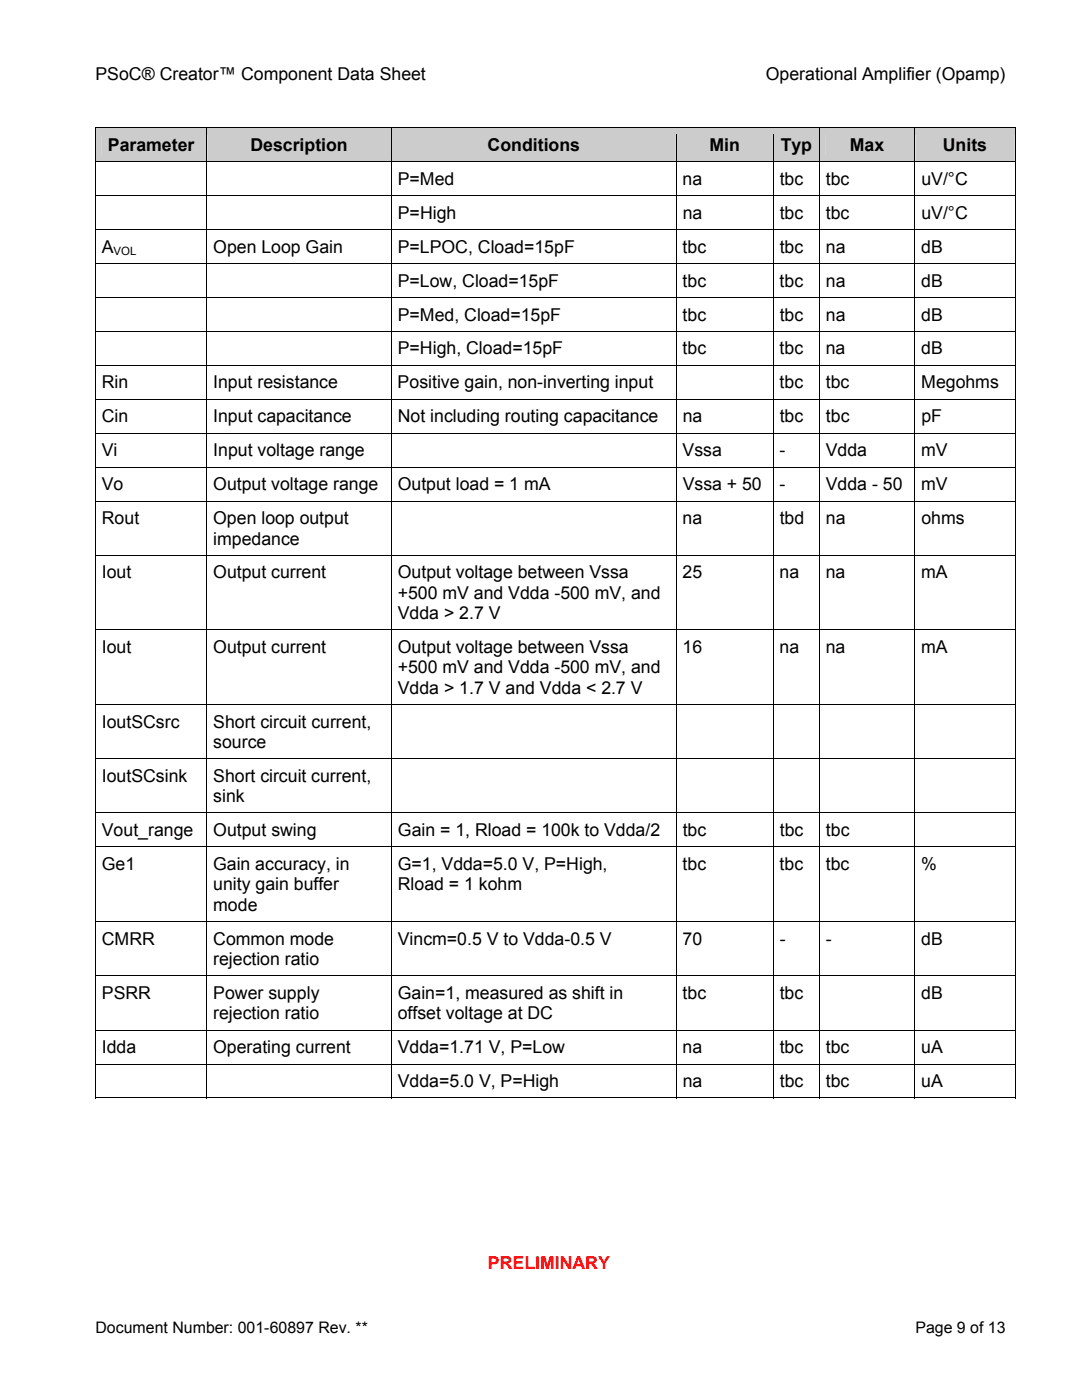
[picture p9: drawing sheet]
<svg xmlns="http://www.w3.org/2000/svg" width="216mm" height="279mm" viewBox="0 0 216 279" stroke-linecap="round" stroke-linejoin="round" font-family="sans-serif">
<defs><g id="words">
<g font-size="3.5">
<text x="19" y="16">PSoC® Creator™ Component Data Sheet</text>
<text x="152.8" y="16">Operational Amplifier (Opamp)</text>
<text x="21.5" y="30.1">Parameter</text>
<text x="50" y="30.1">Description</text>
<text x="97.3" y="30.1">Conditions</text>
<text x="141.6" y="30.1">Min</text>
<text x="155.8" y="30.1">Typ</text>
<text x="169.6" y="30.1">Max</text>
<text x="188.1" y="30.1">Units</text>
<text x="79.4" y="36.9">P=Med</text>
<text x="136.2" y="36.9">na</text>
<text x="155.6" y="36.9">tbc</text>
<text x="164.8" y="36.9">tbc</text>
<text x="183.8" y="36.9">uV/°C</text>
<text x="79.4" y="43.6">P=High</text>
<text x="136.2" y="43.6">na</text>
<text x="155.6" y="43.6">tbc</text>
<text x="164.8" y="43.6">tbc</text>
<text x="183.8" y="43.6">uV/°C</text>
<text x="20.3" y="50.4">A</text>
<text x="42.5" y="50.4">Open Loop Gain</text>
<text x="79.4" y="50.4">P=LPOC, Cload=15pF</text>
<text x="136.2" y="50.4">tbc</text>
<text x="155.6" y="50.4">tbc</text>
<text x="164.8" y="50.4">na</text>
<text x="183.8" y="50.4">dB</text>
<text x="79.4" y="57.2">P=Low, Cload=15pF</text>
<text x="136.2" y="57.2">tbc</text>
<text x="155.6" y="57.2">tbc</text>
<text x="164.8" y="57.2">na</text>
<text x="183.8" y="57.2">dB</text>
<text x="79.4" y="64">P=Med, Cload=15pF</text>
<text x="136.2" y="64">tbc</text>
<text x="155.6" y="64">tbc</text>
<text x="164.8" y="64">na</text>
<text x="183.8" y="64">dB</text>
<text x="79.4" y="70.7">P=High, Cload=15pF</text>
<text x="136.2" y="70.7">tbc</text>
<text x="155.6" y="70.7">tbc</text>
<text x="164.8" y="70.7">na</text>
<text x="183.8" y="70.7">dB</text>
<text x="20.3" y="77.5">Rin</text>
<text x="42.5" y="77.5">Input resistance</text>
<text x="79.3" y="77.5">Positive gain, non-inverting input</text>
<text x="155.6" y="77.5">tbc</text>
<text x="164.8" y="77.5">tbc</text>
<text x="183.8" y="77.5">Megohms</text>
<text x="20.3" y="84.3">Cin</text>
<text x="42.5" y="84.3">Input capacitance</text>
<text x="79.4" y="84.3">Not including routing capacitance</text>
<text x="136.2" y="84.3">na</text>
<text x="155.6" y="84.3">tbc</text>
<text x="164.8" y="84.3">tbc</text>
<text x="183.8" y="84.3">pF</text>
<text x="20.3" y="91.1">Vi</text>
<text x="42.6" y="91.1">Input voltage range</text>
<text x="136.2" y="91.1">Vssa</text>
<text x="155.6" y="91.1">-</text>
<text x="164.8" y="91.1">Vdda</text>
<text x="183.8" y="91.1">mV</text>
<text x="20.3" y="97.8">Vo</text>
<text x="42.5" y="97.8">Output voltage range</text>
<text x="79.4" y="97.8">Output load = 1 mA</text>
<text x="136.2" y="97.8">Vssa + 50</text>
<text x="155.6" y="97.8">-</text>
<text x="164.8" y="97.8">Vdda - 50</text>
<text x="183.8" y="97.8">mV</text>
<text x="20.3" y="104.6">Rout</text>
<text x="42.5" y="104.6">Open loop output</text>
<text x="136.2" y="104.6">na</text>
<text x="155.6" y="104.6">tbd</text>
<text x="164.8" y="104.6">na</text>
<text x="183.8" y="104.6">ohms</text>
<text x="42.5" y="108.7">impedance</text>
<text x="20.3" y="115.4">Iout</text>
<text x="42.6" y="115.4">Output current</text>
<text x="79.4" y="115.4">Output voltage between Vssa</text>
<text x="79.4" y="119.5">+500 mV and Vdda -500 mV, and</text>
<text x="136.2" y="115.4">25</text>
<text x="155.6" y="115.4">na</text>
<text x="164.8" y="115.4">na</text>
<text x="183.8" y="115.4">mA</text>
<text x="79.4" y="123.5">Vdda &gt; 2.7 V</text>
<text x="20.3" y="130.3">Iout</text>
<text x="42.6" y="130.3">Output current</text>
<text x="79.4" y="130.3">Output voltage between Vssa</text>
<text x="136.2" y="130.3">16</text>
<text x="155.6" y="130.3">na</text>
<text x="164.8" y="130.3">na</text>
<text x="183.8" y="130.3">mA</text>
<text x="79.4" y="134.4">+500 mV and Vdda -500 mV, and</text>
<text x="79.4" y="138.4">Vdda &gt; 1.7 V and Vdda &lt; 2.7 V</text>
<text x="20.3" y="145.2">IoutSCsrc</text>
<text x="42.5" y="149.3">source</text>
<text x="42.5" y="145.2">Short circuit current,</text>
<text x="20.3" y="156">IoutSCsink</text>
<text x="42.5" y="156">Short circuit current,</text>
<text x="42.5" y="160.1">sink</text>
<text x="20.3" y="166.9">Vout_range</text>
<text x="42.5" y="166.9">Output swing</text>
<text x="79.4" y="166.9">Gain = 1, Rload = 100k to Vdda/2</text>
<text x="136.2" y="166.9">tbc</text>
<text x="155.6" y="166.9">tbc</text>
<text x="164.8" y="166.9">tbc</text>
<text x="20.3" y="173.6">Ge1</text>
<text x="42.5" y="173.6">Gain accuracy, in</text>
<text x="79.4" y="173.6">G=1, Vdda=5.0 V, P=High,</text>
<text x="136.2" y="173.6">tbc</text>
<text x="155.6" y="173.6">tbc</text>
<text x="164.8" y="173.6">tbc</text>
<text x="183.8" y="173.6">%</text>
<text x="42.5" y="177.7">unity gain buffer</text>
<text x="79.4" y="177.7">Rload = 1 kohm</text>
<text x="42.5" y="181.8">mode</text>
<text x="20.3" y="188.5">CMRR</text>
<text x="42.5" y="188.5">Common mode</text>
<text x="79.4" y="188.5">Vincm=0.5 V to Vdda-0.5 V</text>
<text x="136.2" y="188.5">70</text>
<text x="155.6" y="188.5">-</text>
<text x="164.8" y="188.5">-</text>
<text x="183.8" y="188.5">dB</text>
<text x="42.5" y="192.6">rejection ratio</text>
<text x="20.3" y="199.3">PSRR</text>
<text x="42.5" y="203.4">rejection ratio</text>
<text x="42.6" y="199.3">Power supply</text>
<text x="79.4" y="199.3">Gain=1, measured as shift in</text>
<text x="79.4" y="203.4">offset voltage at DC</text>
<text x="136.2" y="199.3">tbc</text>
<text x="155.6" y="199.3">tbc</text>
<text x="183.8" y="199.3">dB</text>
<text x="20.3" y="210.2">Idda</text>
<text x="42.5" y="210.2">Operating current</text>
<text x="79.4" y="210.2">Vdda=1.71 V, P=Low</text>
<text x="136.2" y="210.2">na</text>
<text x="155.6" y="210.2">tbc</text>
<text x="164.8" y="210.2">tbc</text>
<text x="183.8" y="210.2">uA</text>
<text x="79.4" y="217">Vdda=5.0 V, P=High</text>
<text x="136.2" y="217">na</text>
<text x="155.6" y="217">tbc</text>
<text x="164.8" y="217">tbc</text>
<text x="183.8" y="217">uA</text>
</g>
<text font-size="3.5" fill="#f00" x="97.4" y="253.3">PRELIMINARY</text>
<g font-size="3.2">
<text x="19" y="266">Document Number: 001-60897 Rev. **</text>
<text x="182.7" y="266">Page 9 of 13</text>
</g>
<text font-size="2.3" x="22.7" y="50.9">VOL</text>
</g></defs>
<g fill="#ccc">
<path d="M19.1 25.6h22.1v6.6h-22.1z"/>
<path d="M20.3 26.8h19.7v4.1h-19.7z"/>
<path d="M41.4 25.6h36.6v6.6h-36.6z"/>
<path d="M42.5 26.8h34.3v4.1h-34.3z"/>
<path d="M78.2 25.6h56.7v6.6h-56.7z"/>
<path d="M79.4 26.8h54.3v4.1h-54.3z"/>
<path d="M135 25.6h19.2v6.6h-19.2z"/>
<path d="M136.2 26.8h16.8v4.1h-16.8z"/>
<path d="M154.4 25.6h9v6.6h-9z"/>
<path d="M155.6 26.8h6.6v4.1h-6.6z"/>
<path d="M163.6 25.6h18.9v6.6h-18.9z"/>
<path d="M164.8 26.8h16.5v4.1h-16.5z"/>
<path d="M182.6 25.6h19.9v6.6h-19.9z"/>
<path d="M183.8 26.8h17.5v4.1h-17.5z"/>
</g>
<path d="M19 25.4h.1v1.4h-.1z" fill="#000"/>
<path d="M19 25.5h22.2" fill="none" stroke="#000" stroke-width=".2"/>
<path d="M19.1 25.6h22.1v1.2h-22.1z" fill="#ccc"/>
<path d="M41.2 25.4h.2v1.4h-.2z" fill="#000"/>
<path d="M41.4 25.5h36.6" fill="none" stroke="#000" stroke-width=".2"/>
<path d="M41.4 25.6h36.6v1.2h-36.6z" fill="#ccc"/>
<path d="M78 25.4h.2v1.4h-.2z" fill="#000"/>
<path d="M78.2 25.5h56.7" fill="none" stroke="#000" stroke-width=".2"/>
<path d="M78.2 25.6h56.7v1.2h-56.7z" fill="#ccc"/>
<path d="M134.9 25.4h.1v1.4h-.1z" fill="#000"/>
<path d="M135 25.5h19.2" fill="none" stroke="#000" stroke-width=".2"/>
<path d="M135 25.6h19.2v1.2h-19.2z" fill="#ccc"/>
<path d="M154.2 25.4h.2v1.4h-.2z" fill="#000"/>
<path d="M154.4 25.5h9" fill="none" stroke="#000" stroke-width=".2"/>
<path d="M154.4 25.6h9v1.2h-9z" fill="#ccc"/>
<path d="M163.4 25.4h.2v1.4h-.2z" fill="#000"/>
<path d="M163.6 25.5h18.9" fill="none" stroke="#000" stroke-width=".2"/>
<path d="M163.6 25.6h18.9v1.2h-18.9z" fill="#ccc"/>
<path d="M182.5 25.4h.1v1.4h-.1z" fill="#000"/>
<path d="M182.6 25.5h19.9" fill="none" stroke="#000" stroke-width=".2"/>
<path d="M182.6 25.6h19.9v1.2h-19.9z" fill="#ccc"/>
<g fill="#000">
<path d="M19 32.2h.1v1.4h-.1zM41.2 32.2h.2v1.4h-.2zM78 32.2h.2v1.4h-.2zM134.9 32.2h.1v1.4h-.1zM154.2 32.2h.2v1.4h-.2zM163.4 32.2h.2v1.4h-.2zM182.5 32.2h.1v1.4h-.1zM202.5 25.4h.1v1.4h-.1zM202.5 25.4h.1v.2h-.1zM202.5 32.2h.1v1.4h-.1zM19 38.9h.1v1.5h-.1zM19 45.7h.1v1.5h-.1z"/>
<path d="M19 52.5h.1v1.4h-.1zM41.2 38.9h.2v1.5h-.2zM41.2 45.7h.2v1.5h-.2zM41.2 52.5h.2v1.4h-.2zM78 38.9h.2v1.5h-.2zM78 45.7h.2v1.5h-.2zM78 52.5h.2v1.4h-.2zM134.9 38.9h.1v1.5h-.1zM134.9 45.7h.1v1.5h-.1zM134.9 52.5h.1v1.4h-.1zM154.2 38.9h.2v1.5h-.2zM154.2 45.7h.2v1.5h-.2z"/>
<path d="M154.2 52.5h.2v1.4h-.2zM163.4 38.9h.2v1.5h-.2zM163.4 45.7h.2v1.5h-.2zM163.4 52.5h.2v1.4h-.2zM182.5 38.9h.1v1.5h-.1zM182.5 45.7h.1v1.5h-.1zM182.5 52.5h.1v1.4h-.1zM202.5 38.9h.1v1.5h-.1zM202.5 45.7h.1v1.5h-.1zM202.5 52.5h.1v1.4h-.1zM19 59.3h.1v1.4h-.1zM19 66h.1v1.5h-.1z"/>
<path d="M19 72.8h.1v1.5h-.1zM41.2 59.3h.2v1.4h-.2zM41.2 66h.2v1.5h-.2zM41.2 72.8h.2v1.5h-.2zM78 59.3h.2v1.4h-.2zM78 66h.2v1.5h-.2zM78 72.8h.2v1.5h-.2zM134.9 59.3h.1v1.4h-.1zM134.9 66h.1v1.5h-.1zM134.9 72.8h.1v1.5h-.1zM154.2 59.3h.2v1.4h-.2zM154.2 66h.2v1.5h-.2z"/>
<path d="M154.2 72.8h.2v1.5h-.2zM163.4 59.3h.2v1.4h-.2zM163.4 66h.2v1.5h-.2zM163.4 72.8h.2v1.5h-.2zM182.5 59.3h.1v1.4h-.1zM182.5 66h.1v1.5h-.1zM182.5 72.8h.1v1.5h-.1zM202.5 59.3h.1v1.4h-.1zM202.5 66h.1v1.5h-.1zM202.5 72.8h.1v1.5h-.1zM19 79.6h.1v1.4h-.1zM19 86.4h.1v1.4h-.1z"/>
<path d="M19 93.1h.1v1.5h-.1zM41.2 79.6h.2v1.4h-.2zM41.2 86.4h.2v1.4h-.2zM41.2 93.1h.2v1.5h-.2zM78 79.6h.2v1.4h-.2zM78 86.4h.2v1.4h-.2zM78 93.1h.2v1.5h-.2zM134.9 79.6h.1v1.4h-.1zM134.9 86.4h.1v1.4h-.1zM134.9 93.1h.1v1.5h-.1zM154.2 79.6h.2v1.4h-.2zM154.2 86.4h.2v1.4h-.2z"/>
<path d="M154.2 93.1h.2v1.5h-.2zM163.4 79.6h.2v1.4h-.2zM163.4 86.4h.2v1.4h-.2zM163.4 93.1h.2v1.5h-.2zM182.5 79.6h.1v1.4h-.1zM182.5 86.4h.1v1.4h-.1zM182.5 93.1h.1v1.5h-.1zM202.5 79.6h.1v1.4h-.1zM202.5 86.4h.1v1.4h-.1zM202.5 93.1h.1v1.5h-.1zM19 99.9h.1v1.4h-.1zM19 110.7h.1v1.5h-.1z"/>
<path d="M41.2 99.9h.2v1.4h-.2zM41.2 110.7h.2v1.5h-.2zM78 99.9h.2v1.4h-.2zM78 110.7h.2v1.5h-.2zM134.9 99.9h.1v1.4h-.1zM134.9 110.7h.1v1.5h-.1zM154.2 99.9h.2v1.4h-.2zM154.2 110.7h.2v1.5h-.2zM163.4 99.9h.2v1.4h-.2zM163.4 110.7h.2v1.5h-.2zM182.5 99.9h.1v1.4h-.1zM182.5 110.7h.1v1.5h-.1z"/>
<path d="M202.5 99.9h.1v1.4h-.1zM202.5 110.7h.1v1.5h-.1zM19 125.6h.1v1.5h-.1zM41.2 125.6h.2v1.5h-.2zM78 125.6h.2v1.5h-.2zM134.9 125.6h.1v1.5h-.1zM154.2 125.6h.2v1.5h-.2zM163.4 125.6h.2v1.5h-.2zM182.5 125.6h.1v1.5h-.1zM202.5 125.6h.1v1.5h-.1zM19 140.5h.1v1.4h-.1zM19 151.3h.1v1.5h-.1z"/>
<path d="M41.2 140.5h.2v1.4h-.2zM41.2 151.3h.2v1.5h-.2zM78 140.5h.2v1.4h-.2zM78 151.3h.2v1.5h-.2zM134.9 140.5h.1v1.4h-.1zM134.9 151.3h.1v1.5h-.1zM154.2 140.5h.2v1.4h-.2zM154.2 151.3h.2v1.5h-.2zM163.4 140.5h.2v1.4h-.2zM163.4 151.3h.2v1.5h-.2zM182.5 140.5h.1v1.4h-.1zM182.5 151.3h.1v1.5h-.1z"/>
<path d="M202.5 140.5h.1v1.4h-.1zM202.5 151.3h.1v1.5h-.1zM19 162.2h.1v1.4h-.1zM19 168.9h.1v1.5h-.1zM41.2 162.2h.2v1.4h-.2zM41.2 168.9h.2v1.5h-.2zM78 162.2h.2v1.4h-.2zM78 168.9h.2v1.5h-.2zM134.9 162.2h.1v1.4h-.1zM134.9 168.9h.1v1.5h-.1zM154.2 162.2h.2v1.4h-.2zM154.2 168.9h.2v1.5h-.2z"/>
<path d="M163.4 162.2h.2v1.4h-.2zM163.4 168.9h.2v1.5h-.2zM182.5 162.2h.1v1.4h-.1zM182.5 168.9h.1v1.5h-.1zM202.5 162.2h.1v1.4h-.1zM202.5 168.9h.1v1.5h-.1zM19 183.8h.1v1.5h-.1zM19 194.6h.1v1.5h-.1zM41.2 183.8h.2v1.5h-.2zM41.2 194.6h.2v1.5h-.2zM78 183.8h.2v1.5h-.2zM78 194.6h.2v1.5h-.2z"/>
<path d="M134.9 183.8h.1v1.5h-.1zM134.9 194.6h.1v1.5h-.1zM154.2 183.8h.2v1.5h-.2zM154.2 194.6h.2v1.5h-.2zM163.4 183.8h.2v1.5h-.2zM163.4 194.6h.2v1.5h-.2zM182.5 183.8h.1v1.5h-.1zM182.5 194.6h.1v1.5h-.1zM202.5 183.8h.1v1.5h-.1zM202.5 194.6h.1v1.5h-.1zM19 205.5h.1v1.4h-.1zM19 212.3h.1v1.4h-.1z"/>
<path d="M41.2 205.5h.2v1.4h-.2zM41.2 212.3h.2v1.4h-.2zM78 205.5h.2v1.4h-.2zM78 212.3h.2v1.4h-.2zM134.9 205.5h.1v1.4h-.1zM134.9 212.3h.1v1.4h-.1zM154.2 205.5h.2v1.4h-.2zM154.2 212.3h.2v1.4h-.2zM163.4 205.5h.2v1.4h-.2zM163.4 212.3h.2v1.4h-.2zM182.5 205.5h.1v1.4h-.1zM182.5 212.3h.1v1.4h-.1z"/>
<path d="M202.5 205.5h.1v1.4h-.1zM202.5 212.3h.1v1.4h-.1zM202.5 219h.1v.2h-.1z"/>
</g>
<g fill="none" stroke="#000" stroke-width=".2">
<path d="M19 26.8v5.4M19 33.6v5.3M19.1 32.3h22.1M19.1 39h22.1M41.3 26.8v5.4M41.3 33.6v5.3M41.4 32.3h36.6M41.4 39h36.6M78.1 26.8v5.4M78.1 33.6v5.3M78.2 32.3h56.7M78.2 39h56.7"/>
<path d="M134.9 26.8v5.4M134.9 33.6v5.3M135 32.3h19.2M135 39h19.2M154.3 26.8v5.4M154.3 33.6v5.3M154.4 32.3h9M154.4 39h9M163.5 26.8v5.4M163.5 33.6v5.3M163.6 32.3h18.9M163.6 39h18.9"/>
<path d="M182.6 26.8v5.4M182.6 33.6v5.3M182.6 32.3h19.9M182.6 39h19.9M202.6 26.8v5.4M202.6 33.6v5.3M19 40.4v5.3M19 47.2v5.3M19 53.9v5.4M19.1 45.8h22.1M19.1 52.6h22.1M19.1 59.4h22.1"/>
<path d="M41.3 40.4v5.3M41.3 47.2v5.3M41.3 53.9v5.4M41.4 45.8h36.6M41.4 52.6h36.6M41.4 59.4h36.6M78.1 40.4v5.3M78.1 47.2v5.3M78.1 53.9v5.4M78.2 45.8h56.7M78.2 52.6h56.7M78.2 59.4h56.7"/>
<path d="M134.9 40.4v5.3M134.9 47.2v5.3M134.9 53.9v5.4M135 45.8h19.2M135 52.6h19.2M135 59.4h19.2M154.3 40.4v5.3M154.3 47.2v5.3M154.3 53.9v5.4M154.4 45.8h9M154.4 52.6h9M154.4 59.4h9"/>
<path d="M163.5 40.4v5.3M163.5 47.2v5.3M163.5 53.9v5.4M163.6 45.8h18.9M163.6 52.6h18.9M163.6 59.4h18.9M182.6 40.4v5.3M182.6 47.2v5.3M182.6 53.9v5.4M182.6 45.8h19.9M182.6 52.6h19.9M182.6 59.4h19.9"/>
<path d="M202.6 40.4v5.3M202.6 47.2v5.3M202.6 53.9v5.4M19 60.7v5.3M19 67.5v5.3M19 74.3v5.3M19.1 66.1h22.1M19.1 72.9h22.1M19.1 79.7h22.1M41.3 60.7v5.3M41.3 67.5v5.3M41.3 74.3v5.3"/>
<path d="M41.4 66.1h36.6M41.4 72.9h36.6M41.4 79.7h36.6M78.1 60.7v5.3M78.1 67.5v5.3M78.1 74.3v5.3M78.2 66.1h56.7M78.2 72.9h56.7M78.2 79.7h56.7M134.9 60.7v5.3M134.9 67.5v5.3M134.9 74.3v5.3"/>
<path d="M135 66.1h19.2M135 72.9h19.2M135 79.7h19.2M154.3 60.7v5.3M154.3 67.5v5.3M154.3 74.3v5.3M154.4 66.1h9M154.4 72.9h9M154.4 79.7h9M163.5 60.7v5.3M163.5 67.5v5.3M163.5 74.3v5.3"/>
<path d="M163.6 66.1h18.9M163.6 72.9h18.9M163.6 79.7h18.9M182.6 60.7v5.3M182.6 67.5v5.3M182.6 74.3v5.3M182.6 66.1h19.9M182.6 72.9h19.9M182.6 79.7h19.9M202.6 60.7v5.3M202.6 67.5v5.3M202.6 74.3v5.3"/>
<path d="M19 81v5.4M19 87.8v5.3M19 94.6v5.3M19.1 86.4h22.1M19.1 93.2h22.1M19.1 100h22.1M41.3 81v5.4M41.3 87.8v5.3M41.3 94.6v5.3M41.4 86.4h36.6M41.4 93.2h36.6M41.4 100h36.6"/>
<path d="M78.1 81v5.4M78.1 87.8v5.3M78.1 94.6v5.3M78.2 86.4h56.7M78.2 93.2h56.7M78.2 100h56.7M134.9 81v5.4M134.9 87.8v5.3M134.9 94.6v5.3M135 86.4h19.2M135 93.2h19.2M135 100h19.2"/>
<path d="M154.3 81v5.4M154.3 87.8v5.3M154.3 94.6v5.3M154.4 86.4h9M154.4 93.2h9M154.4 100h9M163.5 81v5.4M163.5 87.8v5.3M163.5 94.6v5.3M163.6 86.4h18.9M163.6 93.2h18.9M163.6 100h18.9"/>
<path d="M182.6 81v5.4M182.6 87.8v5.3M182.6 94.6v5.3M182.6 86.4h19.9M182.6 93.2h19.9M182.6 100h19.9M202.6 81v5.4M202.6 87.8v5.3M202.6 94.6v5.3M19 101.3v9.4M19 112.2v13.4M19.1 110.8h22.1"/>
<path d="M41.3 101.3v9.4M41.3 112.2v13.4M41.4 110.8h36.6M78.1 101.3v9.4M78.1 112.2v13.4M78.2 110.8h56.7M134.9 101.3v9.4M134.9 112.2v13.4M135 110.8h19.2M154.3 101.3v9.4M154.3 112.2v13.4M154.4 110.8h9"/>
<path d="M163.5 101.3v9.4M163.5 112.2v13.4M163.6 110.8h18.9M182.6 101.3v9.4M182.6 112.2v13.4M182.6 110.8h19.9M202.6 101.3v9.4M202.6 112.2v13.4M19 127.1v13.4M19.1 125.7h22.1M41.3 127.1v13.4M41.4 125.7h36.6"/>
<path d="M78.1 127.1v13.4M78.2 125.7h56.7M134.9 127.1v13.4M135 125.7h19.2M154.3 127.1v13.4M154.4 125.7h9M163.5 127.1v13.4M163.6 125.7h18.9M182.6 127.1v13.4M182.6 125.7h19.9M202.6 127.1v13.4M19 141.9v9.4"/>
<path d="M19 152.8v9.4M19.1 140.6h22.1M19.1 151.4h22.1M41.3 141.9v9.4M41.3 152.8v9.4M41.4 140.6h36.6M41.4 151.4h36.6M78.1 141.9v9.4M78.1 152.8v9.4M78.2 140.6h56.7M78.2 151.4h56.7M134.9 141.9v9.4"/>
<path d="M134.9 152.8v9.4M135 140.6h19.2M135 151.4h19.2M154.3 141.9v9.4M154.3 152.8v9.4M154.4 140.6h9M154.4 151.4h9M163.5 141.9v9.4M163.5 152.8v9.4M163.6 140.6h18.9M163.6 151.4h18.9M182.6 141.9v9.4"/>
<path d="M182.6 152.8v9.4M182.6 140.6h19.9M182.6 151.4h19.9M202.6 141.9v9.4M202.6 152.8v9.4M19 163.6v5.3M19 170.4v13.4M19.1 162.2h22.1M19.1 169h22.1M41.3 163.6v5.3M41.3 170.4v13.4M41.4 162.2h36.6"/>
<path d="M41.4 169h36.6M78.1 163.6v5.3M78.1 170.4v13.4M78.2 162.2h56.7M78.2 169h56.7M134.9 163.6v5.3M134.9 170.4v13.4M135 162.2h19.2M135 169h19.2M154.3 163.6v5.3M154.3 170.4v13.4M154.4 162.2h9"/>
<path d="M154.4 169h9M163.5 163.6v5.3M163.5 170.4v13.4M163.6 162.2h18.9M163.6 169h18.9M182.6 163.6v5.3M182.6 170.4v13.4M182.6 162.2h19.9M182.6 169h19.9M202.6 163.6v5.3M202.6 170.4v13.4M19 185.3v9.3"/>
<path d="M19 196.1v9.4M19.1 183.9h22.1M19.1 194.7h22.1M41.3 185.3v9.3M41.3 196.1v9.4M41.4 183.9h36.6M41.4 194.7h36.6M78.1 185.3v9.3M78.1 196.1v9.4M78.2 183.9h56.7M78.2 194.7h56.7M134.9 185.3v9.3"/>
<path d="M134.9 196.1v9.4M135 183.9h19.2M135 194.7h19.2M154.3 185.3v9.3M154.3 196.1v9.4M154.4 183.9h9M154.4 194.7h9M163.5 185.3v9.3M163.5 196.1v9.4M163.6 183.9h18.9M163.6 194.7h18.9M182.6 185.3v9.3"/>
<path d="M182.6 196.1v9.4M182.6 183.9h19.9M182.6 194.7h19.9M202.6 185.3v9.3M202.6 196.1v9.4M19 219.1h22.2M19 206.9v5.4M19 213.7v5.5M19.1 205.6h22.1M19.1 212.3h22.1M41.3 206.9v5.4M41.3 213.7v5.5"/>
<path d="M41.4 205.6h36.6M41.4 212.3h36.6M41.4 219.1h36.6M78.1 206.9v5.4M78.1 213.7v5.5M78.2 205.6h56.7M78.2 212.3h56.7M78.2 219.1h56.7M134.9 206.9v5.4M134.9 213.7v5.5M135 205.6h19.2M135 212.3h19.2"/>
<path d="M135 219.1h19.2M154.3 206.9v5.4M154.3 213.7v5.5M154.4 205.6h9M154.4 212.3h9M154.4 219.1h9M163.5 206.9v5.4M163.5 213.7v5.5M163.6 205.6h18.9M163.6 212.3h18.9M163.6 219.1h18.9M182.6 206.9v5.4"/>
<path d="M182.6 213.7v5.5M182.6 205.6h19.9M182.6 212.3h19.9M182.6 219.1h19.9M202.6 206.9v5.4M202.6 213.7v5.5"/>
</g>
<use href="#words"/>
</svg>
